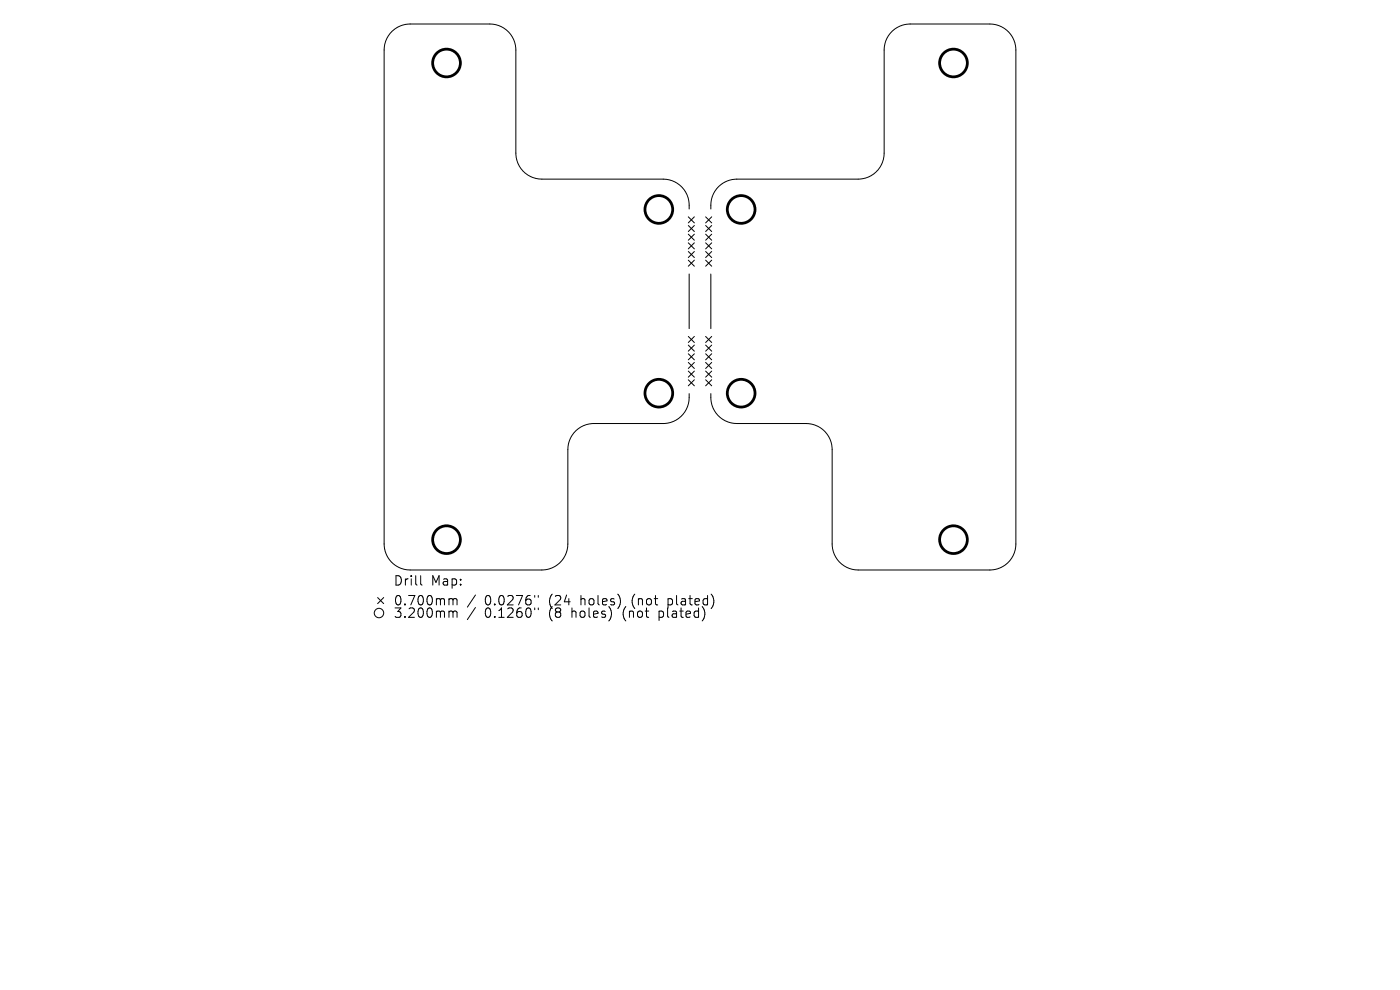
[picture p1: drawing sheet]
<svg xmlns="http://www.w3.org/2000/svg" width="297mm" height="210mm" viewBox="0 0 297 210" stroke-linecap="round" stroke-linejoin="round" font-family="sans-serif">
<defs><g id="words">
<g font-size="2.8">
<text x="83.4" y="124.5">Drill</text>
<text x="91.4" y="124.5">Map:</text>
<text x="83.4" y="128.7">0.700mm</text>
<text x="83.4" y="131.3">3.200mm</text>
<text x="102.8" y="128.7">0.0276&quot;</text>
<text x="102.8" y="131.3">0.1260&quot;</text>
<text x="116.6" y="128.7">(24</text>
<text x="116.6" y="131.3">(8</text>
<text x="121.5" y="131.3">holes)</text>
<text x="123.4" y="128.7">holes)</text>
<text x="132.6" y="131.3">(not</text>
<text x="134.5" y="128.7">(not</text>
<text x="140.4" y="131.3">plated)</text>
<text x="142.3" y="128.7">plated)</text>
</g>
</g></defs>
<g fill="none" stroke="#000" stroke-width=".21">
<path d="M146 46l1.3 1.3M146 47.8l1.3 1.3M146 49.7l1.3 1.3M146 51.5l1.3 1.3M146 53.4l1.3 1.2M146 55.2l1.3 1.3M146.2 44.3a5.6 5.6 0 0 0-5.5-6.3h-25.8a5.5 5.5 0 0 1-5.5-5.5v-21.9a5.5 5.5 0 0 0-5.5-5.5h-16.9a5.5 5.5 0 0 0-5.5 5.5v104.8a5.5 5.5 0 0 0 5.5 5.5h27.9a5.5 5.5 0 0 0 5.6-5.5v-20a5.5 5.5 0 0 1 5.5-5.6h14.7a5.6 5.6 0 0 0 5.5-6.3M146.2 58.1v11.6M147.3 46l-1.3 1.3M147.3 47.8l-1.3 1.3M147.3 49.7l-1.3 1.3M147.3 51.5l-1.3 1.3"/>
<path d="M147.3 53.4l-1.3 1.2M147.3 55.2l-1.3 1.3M149.7 49.7l1.3 1.3M149.7 51.5l1.3 1.3M149.7 53.4l1.3 1.2M149.7 55.2l1.3 1.3M149.7 46l1.3 1.3M149.7 47.8l1.3 1.3M150.8 44.3a5.6 5.6 0 0 1 5.5-6.3h25.8a5.5 5.5 0 0 0 5.5-5.5v-21.9a5.5 5.5 0 0 1 5.5-5.5h16.9a5.5 5.5 0 0 1 5.5 5.5v104.8a5.5 5.5 0 0 1-5.5 5.5h-27.9a5.5 5.5 0 0 1-5.6-5.5v-20a5.5 5.5 0 0 0-5.5-5.6h-14.7a5.6 5.6 0 0 1-5.5-6.3M150.8 58.1v11.6M151 47.8l-1.3 1.3M151 49.7l-1.3 1.3"/>
<path d="M151 51.5l-1.3 1.3M151 46l-1.3 1.3M151 53.4l-1.3 1.2M151 55.2l-1.3 1.3M146 71.4l1.3 1.3M146 73.2l1.3 1.3M146 75l1.3 1.3M146 76.9l1.3 1.3M146 78.7l1.3 1.3M147.3 71.4l-1.3 1.3M147.3 73.2l-1.3 1.3M147.3 75l-1.3 1.3"/>
<path d="M147.3 76.9l-1.3 1.3M147.3 78.7l-1.3 1.3M149.7 75l1.3 1.3M149.7 76.9l1.3 1.3M149.7 78.7l1.3 1.3M149.7 71.4l1.3 1.3M149.7 73.2l1.3 1.3M151 71.4l-1.3 1.3M151 73.2l-1.3 1.3M151 75l-1.3 1.3M151 76.9l-1.3 1.3M151 78.7l-1.3 1.3"/>
<path d="M146 80.6l1.3 1.2M147.3 80.6l-1.3 1.2M149.7 80.6l1.3 1.2M151 80.6l-1.3 1.2M80.1 126.8l1.3 1.2M81.4 126.8l-1.3 1.2M89.2 122.1v1.7l.3 .3M95.5 127h.3l.3 .3M95.5 129.6h.3l.3 .3M96.1 127.3l.3-.3 .5 .1 .1 1.2M96.1 127.3v1M96.1 129.9v1.1"/>
<path d="M96.1 129.9l.3-.3 .5 .1 .1 1.3M100.9 126.2l-1.8 2.6M100.9 128.9l-1.8 2.5M113.4 126.3v.4M113.4 129v.3M114.2 126.3v.4M114.2 129v.3"/>
<circle cx="80.4" cy="130" r="1"/>
</g>
<g fill="none" stroke="#000" stroke-width=".59">
<circle cx="94.7" cy="13.4" r="2.94"/>
<circle cx="202.3" cy="13.4" r="2.94"/>
<circle cx="139.8" cy="44.4" r="2.94"/>
<circle cx="157.2" cy="44.4" r="2.94"/>
<circle cx="139.8" cy="83.4" r="2.94"/>
<circle cx="157.2" cy="83.4" r="2.94"/>
<circle cx="94.7" cy="114.5" r="2.94"/>
<circle cx="202.3" cy="114.5" r="2.94"/>
</g>
<use href="#words"/>
</svg>
